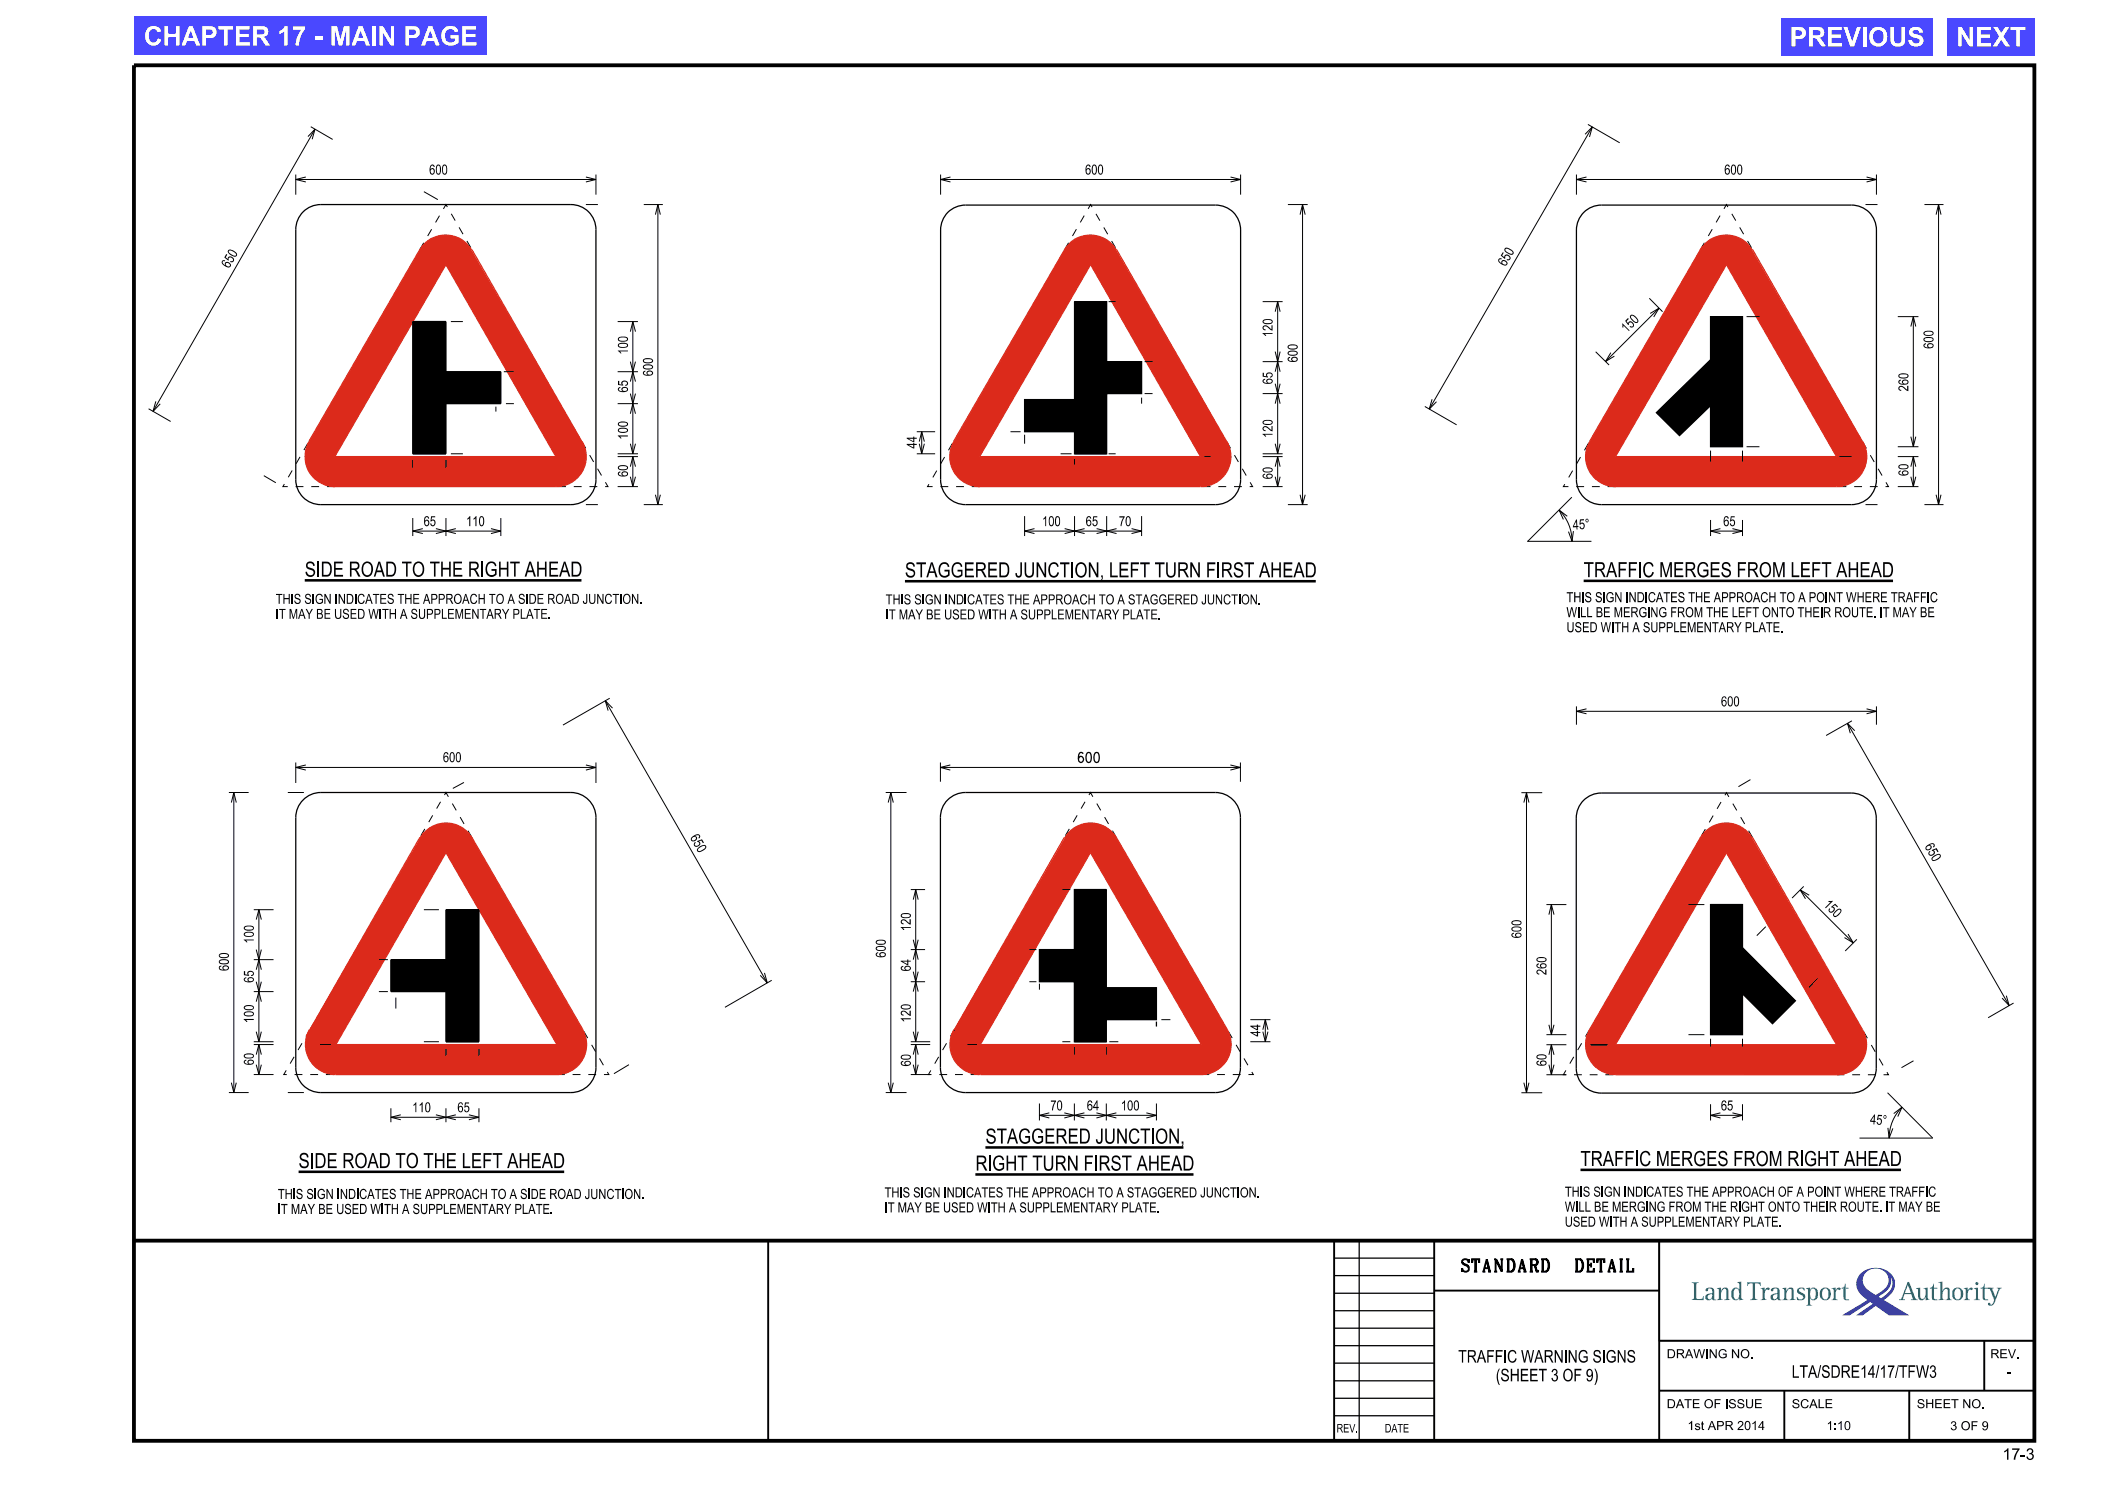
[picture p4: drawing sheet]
<svg xmlns="http://www.w3.org/2000/svg" width="420mm" height="297mm" viewBox="0 0 420 297" stroke-linecap="round" stroke-linejoin="round" font-family="sans-serif">
<defs><g id="words">
<g font-size="3.8" fill="#fff">
<text x="28.7" y="9.1">CHAPTER 17 - MAIN PAGE</text>
<text x="357.8" y="9.3">PREVIOUS</text>
<text x="391.1" y="9.3">NEXT</text>
</g>
<g font-size="3">
<text x="60.9" y="115.3">SIDE ROAD TO THE RIGHT AHEAD</text>
<text x="180.9" y="115.4">STAGGERED JUNCTION, LEFT TURN FIRST AHEAD</text>
<text x="316.6" y="115.4">TRAFFIC MERGES FROM LEFT AHEAD</text>
<text x="59.7" y="233.5">SIDE ROAD TO THE LEFT AHEAD</text>
<text x="195" y="234">RIGHT TURN FIRST AHEAD</text>
<text x="197" y="228.6">STAGGERED JUNCTION,</text>
<text x="315.9" y="233.1">TRAFFIC MERGES FROM RIGHT AHEAD</text>
</g>
<g font-size="2.5">
<text x="292.3" y="254.2">STANDARD</text>
<text x="313.9" y="254.2">DETAIL</text>
<text x="291.5" y="272.3">TRAFFIC WARNING SIGNS</text>
<text x="358.2" y="275.4">LTA/SDRE14/17/TFW3</text>
<text x="401.2" y="275.4">-</text>
<text x="299" y="276.1">(SHEET 3 OF 9)</text>
</g>
<text font-size="2.3" x="400.3" y="291.8">17-3</text>
<g font-size="2">
<text x="85.8" y="34.9">600</text>
<text x="216.9" y="34.9">600</text>
<text x="344.7" y="34.9">600</text>
<text x="45.8" y="53.8" transform="rotate(-60 45.8 53.8)">650</text>
<text x="301" y="53.4" transform="rotate(-60 301 53.4)">650</text>
<text x="325.2" y="66.6" transform="rotate(-45 325.2 66.6)">150</text>
<text x="84.7" y="105.2">65</text>
<text x="93.2" y="105.2">110</text>
<text x="208.3" y="105.2">100</text>
<text x="217" y="105.2">65</text>
<text x="223.7" y="105.2">70</text>
<text x="314.4" y="105.9" transform="rotate(-4 314.4 105.9)">45°</text>
<text x="344.5" y="105.2">65</text>
<text x="55.1" y="123.7">IT MAY BE USED WITH A SUPPLEMENTARY PLATE.</text>
<text x="55.1" y="120.7">THIS SIGN INDICATES THE APPROACH TO A SIDE ROAD JUNCTION.</text>
<text x="177.1" y="123.8">IT MAY BE USED WITH A SUPPLEMENTARY PLATE.</text>
<text x="177.1" y="120.8">THIS SIGN INDICATES THE APPROACH TO A STAGGERED JUNCTION.</text>
<text x="313.1" y="123.4">WILL BE MERGING FROM THE LEFT ONTO THEIR ROUTE. IT MAY BE</text>
<text x="313.1" y="120.4">THIS SIGN INDICATES THE APPROACH TO A POINT WHERE TRAFFIC</text>
<text x="313.1" y="126.4">USED WITH A SUPPLEMENTARY PLATE.</text>
<text x="344" y="141.2">600</text>
<text x="88.5" y="152.3">600</text>
<text x="215.6" y="152.4">600</text>
<text x="137.9" y="167.4" transform="rotate(60 137.9 167.4)">650</text>
<text x="384.7" y="169.2" transform="rotate(60 384.7 169.2)">650</text>
<text x="364.4" y="181" transform="rotate(45 364.4 181)">150</text>
<text x="210" y="221.9">70</text>
<text x="217.2" y="221.9">64</text>
<text x="224.1" y="221.9">100</text>
<text x="344" y="221.9">65</text>
<text x="82.4" y="222.3">110</text>
<text x="91.4" y="222.3">65</text>
<text x="373.8" y="224.7" transform="rotate(4 373.8 224.7)">45°</text>
<text x="55.5" y="239.6">THIS SIGN INDICATES THE APPROACH TO A SIDE ROAD JUNCTION.</text>
<text x="176.8" y="239.3">THIS SIGN INDICATES THE APPROACH TO A STAGGERED JUNCTION.</text>
<text x="312.8" y="239.2">THIS SIGN INDICATES THE APPROACH OF A POINT WHERE TRAFFIC</text>
<text x="55.5" y="242.6">IT MAY BE USED WITH A SUPPLEMENTARY PLATE.</text>
<text x="176.8" y="242.3">IT MAY BE USED WITH A SUPPLEMENTARY PLATE.</text>
<text x="312.8" y="245.2">USED WITH A SUPPLEMENTARY PLATE.</text>
<text x="312.8" y="242.2">WILL BE MERGING FROM THE RIGHT ONTO THEIR ROUTE. IT MAY BE</text>
</g>
<g font-size="1.8">
<text x="333.2" y="271.5">DRAWING NO.</text>
<text x="397.9" y="271.5">REV.</text>
<text x="333.2" y="281.5">DATE OF ISSUE</text>
<text x="358.2" y="281.5">SCALE</text>
<text x="383.2" y="281.5">SHEET NO.</text>
<text x="337.3" y="285.8">1st APR 2014</text>
<text x="365.1" y="285.8">1:10</text>
<text x="389.9" y="285.9">3 OF 9</text>
</g>
<g font-size="1.7">
<text x="267.2" y="286.3">REV.</text>
<text x="276.8" y="286.3">DATE</text>
</g>
</g></defs>
<g fill="#dc2a1b">
<path d="M85 48.6l-1.1 1.4-22.1 38.3a6 6 0 0 0 5.2 9h44.2a6 6 0 0 0 5.2-9l-22.1-38.3a6 6 0 0 0-9.3-1.4zM89.1 52.9l22 38.4h-44.2z" fill-rule="evenodd"/>
<path d="M213.6 48.9l-.8 1.1-22.1 38.3a6 6 0 0 0 5.2 9h44.2a6 6 0 0 0 5.2-9l-22.1-38.3a6 6 0 0 0-9.6-1.1zM218 52.9l22 38.4h-44.2z" fill-rule="evenodd"/>
<path d="M341 48.6l-1.1 1.4-22.1 38.3a6 6 0 0 0 5.2 9h44.2a6 6 0 0 0 5.2-9l-22.1-38.3a6 6 0 0 0-9.3-1.4zM345.1 52.9l22 38.4h-44.2z" fill-rule="evenodd"/>
<path d="M341 166.1l-1.1 1.4-22.1 38.3a6 6 0 0 0 5.2 9h44.2a6 6 0 0 0 5.1-9l-22-38.3a6 6 0 0 0-9.3-1.4zM345.1 170.4l22 38.4h-44.2z" fill-rule="evenodd"/>
<path d="M213.9 166.1l-.9 1.1-22.3 38.6a6 6 0 0 0 5.2 9h44.2a6 6 0 0 0 5.2-9l-22.1-38.3a6 6 0 0 0-9.3-1.4zM218 170.4l22.2 38.4h-44.2z" fill-rule="evenodd"/>
<path d="M85.1 166.1l-1.1 1.4-22.1 38.3a6 6 0 0 0 5.2 9h44.2a6 6 0 0 0 5.2-9l-22.1-38.3a6 6 0 0 0-9.3-1.4zM89.1 170.4l22.2 38.4h-44.2z" fill-rule="evenodd"/>
</g>
<g fill="#000">
<path d="M82.5 64.3h6.6v10h11v6.4h-11v10h-6.6z" fill-rule="evenodd"/>
<path d="M214.8 60.3h6.4v12h7v6.4h-7v12h-6.4v-4.4h-10v-6.4h10z" fill-rule="evenodd"/>
<path d="M341.9 63.3h6.4v26h-6.4v-8.2l-6.2 6-4.6-4.6 10.8-10.6z" fill-rule="evenodd"/>
<path d="M78.1 191.8h11v-10h6.6v26.4h-6.6v-10h-11z" fill-rule="evenodd"/>
<path d="M214.8 177.8h6.4v19.6h10v6.4h-10v4.4h-6.4v-12h-7v-6.4h7z" fill-rule="evenodd"/>
<path d="M341.9 180.8h6.4v8.6l10.6 10.6-4.6 4.6-6-6v8.2h-6.4z" fill-rule="evenodd"/>
</g>
<path d="M26.8 13h379.9v275h-379.9zM26.8 248h379.9" fill="none" stroke="#000" stroke-width=".76" stroke-linecap="butt"/>
<path d="M153.6 248v40M266.7 248v40M286.7 257.9h45M286.7 248v40M331.7 248v40M331.7 268h75M331.7 278h75M356.7 278v10M381.7 278v10M396.7 268v10" fill="none" stroke="#000" stroke-width=".38"/>
<path d="M266.7 258.5h20M266.7 254.9h20M266.7 251.5h20M271.7 248v40M331.7 248h75v20h-75zM266.7 279.5h20M266.7 276h20M266.7 272.4h20M266.7 269h20M266.7 265.5h20M266.7 262h20M266.7 283h20" fill="none" stroke="#000" stroke-width=".25"/>
<g fill="#008c95">
<path d="M338.2 256.3h1.4l-.4 .2-.1 .2v2.9h1l.4-.5h.1v.8l-2.4-.1 .4-.3v-2.8z" fill-rule="evenodd"/>
<path d="M341.1 257.6l-.1 .1a.28 .28 0 0 0 .2 .4 .28 .28 0 0 0 .3-.4l.1-.2h.4l.2 .2 .1 .8h-.6a.71 .71 0 0 0-.8 .6 .71 .71 0 0 0 .5 .8 .71 .71 0 0 0 .9-.4l.1 .3 .3 .1a.16 .16 0 0 0 .2 .1 .16 .16 0 0 0 .1-.3l-.3-.1v-1.7l-.2-.4-.3-.2h-.7zM341.5 258.9l.8-.2v.4l-.3 .5-.2 .1-.3-.1-.2-.6z" fill-rule="evenodd"/>
<path d="M343.2 257.5l.8-.2v.8l.2-.4 .5-.4 .6 .1 .2 .5v1.6l.4 .3-1.2 .1 .4-.4v-1.6l-.2-.3h-.3l-.3 .3-.3 .6v1l.4 .3-1.2 .1 .4-.4v-1.8z" fill-rule="evenodd"/>
<path d="M347.3 256.3l.8-.2v3.3l.4 .3-.8 .2v-.4l-.2 .2-.4 .2a1.33 1.33 0 0 1-.8-2.2l.5-.4h.4l.5 .4v-1.1zM346.9 257.6l-.4 .8 .2 1.1a.61 .61 0 0 0 .8 0 .61 .61 0 0 0 .2-.7l-.2-1-.3-.3z" fill-rule="evenodd"/>
<path d="M349.3 256.3h2.7v.7h-.1l-.1-.3-.3-.2h-.7v2.9l.2 .3 .4 .1-1.6 .1 .4-.2 .2-.3v-2.9h-.7l-.3 .5h-.1z" fill-rule="evenodd"/>
<path d="M352 257.5l.8-.2v.6l.3-.5 .5-.1 .2 .4-.4 .1a.5 .5 0 0 0-.5 .1 .5 .5 0 0 0-.1 .6v1.1l.4 .2-1.2 .1 .4-.3v-1.9z" fill-rule="evenodd"/>
<path d="M354.1 257.6l.5-.3h.6l.4 .3 .1 2 .3 .1a.16 .16 0 0 1 0 .3 .16 .16 0 0 1-.3-.1h-.2l-.2-.4-.3 .3-.6 .1-.5-.4a.96 .96 0 0 1 1.2-1h.2v-.7l-.1-.2-.6-.1-.2 .6-.4-.1zM354.5 258.9l-.1 .2 .1 .4 .2 .2 .3-.1 .3-.4v-.5z" fill-rule="evenodd"/>
<path d="M356.3 257.5l.8-.2v.8l.4-.6 .9-.1 .2 .4v1.7l.4 .3-1.2 .1 .3-.4v-1.7v-.1l-.4-.1-.5 .5-.1 .4v1l.4 .4h-1.2l.4-.3v-1.9z" fill-rule="evenodd"/>
<path d="M359.4 257.5l.4-.2 .9 .1 .1 .6-.5-.5h-.4l-.3 .3 .2 .4 1 .6 .1 .5-.3 .4-.4 .2-1-.1v-.6l.6 .5h.4l.3-.3-.3-.5-.9-.6-.1-.5z" fill-rule="evenodd"/>
<path d="M361 257.5l.4 .2v3l-.4 .2h1.3l-.5-.3v-1.1l.5 .4h.4l.5-.3 .2-.6-.1-1.1a.82 .82 0 0 0-.7-.6 .82 .82 0 0 0-.8 .4v-.4zM362.1 257.7l.4-.2 .4 .3 .1 1.1-.2 .5a.53 .53 0 0 1-.7 .2 .53 .53 0 0 1-.2-.7v-.7z" fill-rule="evenodd"/>
<path d="M364.1 257.7l.5-.4 .7 .1 .5 .5 .2 .7h-.5l-.1-.7-.4-.4-.4 .1-.2 .2-.2 .8h-.4l.1-.6z" fill-rule="evenodd"/>
<path d="M363.8 258.6h.4l.1 .7 .4 .4h.4l.3-.3 .1-.8h.5v.2l-.4 .8-.4 .3h-.5l-.7-.4z" fill-rule="evenodd"/>
<path d="M366.1 257.5l.9-.2v.6l.3-.5 .5-.1 .1 .4-.3 .1a.5 .5 0 0 0-.5 .1 .5 .5 0 0 0-.1 .6v1l.4 .4h-1.3l.4-.2 .1-.3v-1.5z" fill-rule="evenodd"/>
<path d="M368.8 256.6h.1v.8h.6v.2h-.6l.1 1.9 .2 .2h.4v.2h-.7l-.4-.3v-2h-.3v-.2l.5-.3z" fill-rule="evenodd"/>
<path d="M381.4 256.2l-1.2 3.1-.6 .6h1.2l-.1-.2a.24 .24 0 0 1-.3-.1 .24 .24 0 0 1 .1-.3l.2-.6h1.4l.2 .7a.22 .22 0 0 1 0 .3 .22 .22 0 0 1-.2 0l-.1 .2h1.4l-.6-.5-1.2-3.2zM381.4 256.8l.6 1.6h-1.2z" fill-rule="evenodd"/>
<path d="M383 257.5l.9-.2v2l.2 .3h.3l.4-.3 .2-.6-.1-1-.4-.2 .8-.2v2.1l.5 .3-.8 .2-.1-.6-.4 .5h-.8l-.3-.6v-1.5z" fill-rule="evenodd"/>
<path d="M386.5 256.6h.1v.8h.7v.2h-.7v1.9l.3 .2h.4v.2h-.7a.54 .54 0 0 1-.4-.8v-1.5h-.4v-.2l.5-.2z" fill-rule="evenodd"/>
<path d="M387.5 256.3l.8-.2v2l.2-.5 .4-.3 .7 .2 .2 .4v1.6l.4 .4h-1.3l.5-.4v-1.6l-.3-.3-.4 .1-.4 .8v1l.4 .3-1.2 .1 .4-.4v-2.9z" fill-rule="evenodd"/>
<path d="M390.2 258.6h.5l.1 .8a.62 .62 0 0 0 .8 .3 .62 .62 0 0 0 .4-.8v-.3h.5l-.1 .5-.3 .5-.4 .3h-.6l-.6-.3-.2-.4z" fill-rule="evenodd"/>
<path d="M390.5 257.7l.6-.4 .7 .1 .5 .4 .2 .8h-.5l-.2-.8a.64 .64 0 0 0-.8-.2 .64 .64 0 0 0-.3 .8v.2h-.5l.1-.6z" fill-rule="evenodd"/>
<path d="M392.6 257.5l.8-.2v.6l.3-.5 .5-.1 .2 .4-.4 .1a.5 .5 0 0 0-.5 .1 .5 .5 0 0 0-.1 .6v1l.4 .4h-1.2l.4-.3v-1.9z" fill-rule="evenodd"/>
<path d="M394.6 257.5l.8-.2v2.3l.4 .3h-1.2l.4-.4v-1.7z" fill-rule="evenodd"/>
<path d="M396.6 256.6h.2v.8h1.2v.2h-1.2v1.8l.1 .3h.5v.2h-.7l-.4-.4v-1.9h-.4v-.2l.5-.2z" fill-rule="evenodd"/>
<path d="M397.4 257.4h1.2v.1a.25 .25 0 0 0-.3 .1 .25 .25 0 0 0 .1 .3l.5 1.3 .5-1.3a.24 .24 0 0 0 .1-.3 .24 .24 0 0 0-.3-.1v-.1h1l-.5 .4-1.2 2.9-.3 .2h-.5l-.3-.2 .1-.3 .4 .2a.25 .25 0 0 0 .3 .2 .25 .25 0 0 0 .2-.3l.2-.6-.8-2.2-.4-.1z" fill-rule="evenodd"/>
<circle cx="395.2" cy="256.5" r=".3"/>
</g>
<g fill="#171c8f">
<path d="M371.1 256.5l1.3-.6a3.5 3.5 0 0 0 2.2 2.7l.4 .3 .7-.5a3.1 3.1 0 0 0 1.9-2.5l.4 .2a3.7 3.7 0 0 1-2.2 2.9l-.3 .2 .5 .3 1-.7a3 3 0 0 0 1.3-2.2l.5-.1a4.1 4.1 0 0 1-2.2 3.4l5 3h-4l-2.6-1.9-2.6 1.9h-1.3l3.3-2.3-.5-.4-4.2 2.7h-1.4l5-3.1-.4-.3a3.7 3.7 0 0 1-1.8-3z" fill-rule="evenodd"/>
<path d="M371.9 254.6a4.2 4.2 0 0 1 6.8 1.2l.1 .7-.5 .1-.1-.8-.3-.6 .1 .9-.4-.2a2.63 2.63 0 0 0-2.6-2.4 2.63 2.63 0 0 0-2.6 2.4l-1.3 .6 .2-1z" fill-rule="evenodd"/>
</g>
<g fill="#4a48ff">
<path d="M26.8 3.3h70.4v7.7h-70.4z"/>
<path d="M356 3.6h30.3v7.4h-30.3z"/>
<path d="M389.3 3.6h17.4v7.4h-17.4z"/>
</g>
<g fill="none" stroke="#000" stroke-width=".25">
<path d="M60.6 42.3l.9-.7 1-.4 1.6-.3h50a5 5 0 0 1 5 5v50a5 5 0 0 1-5 5h-50a5 5 0 0 1-5-5v-50l.3-1.7 .5-1zM189.5 42.4l.9-.7 1-.4 1.6-.3h50a4.9 4.9 0 0 1 5 5v49.9a4.9 4.9 0 0 1-5 5h-50a4.9 4.9 0 0 1-5-5v-49.9l.3-1.7 .5-1zM316.6 42.4l.9-.7 1-.4 1.6-.3h50a4.9 4.9 0 0 1 5 5v49.9a4.9 4.9 0 0 1-5 5h-50a5 5 0 0 1-5-5v-49.9l.2-1.1 .3-1.1zM82.5 64.3h6.6v10h11v6.4h-11v10h-6.6zM214.8 60.3h6.4v12h7v6.4h-7v12h-6.4v-4.4h-10v-6.4h10zM214.8 60.3h6.4M341.9 63.3h6.4v26h-6.4v-8.2l-6.2 6-4.6-4.6 10.8-10.6zM341.9 63.3h6.4M214.8 90.7h6.4M60.6 159.9l1.4-1 1-.4 1.1-.1h50a5.1 5.1 0 0 1 5 5v50a5 5 0 0 1-5 5h-50a5 5 0 0 1-5-5v-50l.2-1.1 .3-1.1zM189.4 159.9l1.4-1 1.1-.4 1.1-.1h50a5.1 5.1 0 0 1 5 5v50a5 5 0 0 1-5 5h-50a4.9 4.9 0 0 1-5-5v-50l.1-1.1 .4-1.1zM316.5 160l1.4-1 1.1-.4 1.1-.1h50a5.1 5.1 0 0 1 5 5v50a5 5 0 0 1-5 5h-50a4.9 4.9 0 0 1-5-5v-50l.3-1.7 .5-1z"/>
<path d="M214.8 177.8h6.4v19.6h10v6.4h-10v4.4h-6.4v-12h-7v-6.4h7zM214.8 177.8h6.4M78.1 191.8h11v-10h6.6v26.4h-6.6v-10h-11zM341.9 180.8h6.4v8.6l10.6 10.6-4.6 4.6-6-6v8.2h-6.4zM341.9 180.8h6.4M214.8 208.2h6.4M231.2 204.2v1M317.9 208.8h3.4"/>
</g>
<g fill="none" stroke="#dc2a1b" stroke-width=".25">
<path d="M83.9 50a6 6 0 0 1 10.4 0M83.9 49.9l-22.2 38.4M89.1 52.9l22 38.4h-44.2zM94.3 49.9l22 38.4M212.8 50a6 6 0 0 1 10.4 0M212.8 49.9l-22.2 38.4M218 52.9l22 38.4h-44.2zM223.2 49.9l22.1 38.4a6 6 0 0 1-5.2 9M339.9 50a6 6 0 0 1 10.4 0M339.9 49.9l-22.2 38.4M345.1 52.9l22 38.4h-44.2zM350.3 49.9l22 38.4"/>
<path d="M61.8 88.3a6 6 0 0 0 5.2 9M66.9 97.3h44.2M116.4 88.3a6 6 0 0 1-5.2 9M190.7 88.3a6 6 0 0 0 5.2 9M195.8 97.3h44.2M317.8 88.3a6 6 0 0 0 5.2 9h44.1M372.4 88.3a6 6 0 0 1-5.2 9M83.9 167.4l-22 38.4M84 167.5a6 6 0 0 1 10.4 0M89.1 170.4l22.2 38.4h-44.2zM94.3 167.4l22.2 38.4M212.8 167.4l-22 38.4"/>
<path d="M212.8 167.5a6 6 0 0 1 10.4 0M218 170.4l22.2 38.4h-44.2zM223.2 167.4l22.2 38.4M339.9 167.5a6 6 0 0 1 10.4 0M339.9 167.4l-22.2 38.4M345.1 170.4l22 38.4h-44.2zM350.3 167.4l22 38.4a6 6 0 0 1-5.1 9M61.9 205.8a6 6 0 0 0 5.2 9M67.1 214.8h44.2M116.5 205.8a6 6 0 0 1-5.2 9M190.7 205.8a6 6 0 0 0 5.2 9M196 214.8h44.2"/>
<path d="M245.3 205.8a6 6 0 0 1-5.2 9M317.8 205.8a6 6 0 0 0 5.2 9M322.9 214.8h44.2"/>
</g>
<g fill="none" stroke="#000" stroke-width=".2">
<path d="M59.1 34.9v4M59.1 35.9h60M61.1 35.4l-2 .5 2 .5M61.6 27.3l1.4-1.5-.6 2M62.1 25.3l4.4 2.6M63 25.8l-32.4 56.4M84.7 38.3l2.8 1.6M117.1 35.4l2 .5-2 .5M119.1 34.9v4M188 35.9h60M188 34.9v4M190 35.4l-2 .5 2 .5"/>
<path d="M246 35.4l2 .5-2 .5M248 34.9v4M315.1 35.9h60M315.1 34.9v4M316.9 26.8l1.4-1.4-.6 2M317.1 35.4l-2 .5 2 .5M317.4 24.9l6.4 3.6M318.3 25.4l-32.6 56.4M373.1 35.4l2 .5-2 .5M375.1 34.9v4M117.1 40.9h2.4M128.7 40.9h3.8"/>
<path d="M131 42.9l.5-2 .5 2M131.5 40.9v60M257.5 40.9h3.9M259.9 42.9l.5-2 .5 2M260.4 40.9v60M329.7 59.6l2.7 2.7M372.9 40.9h2.4M384.7 40.9h3.8M387 42.9l.5-2 .5 2M387.5 40.9v60M90.1 64.3h2.4M100.7 74.3h2"/>
<path d="M123.5 74.3h4M123.5 64.3h4M126 72.3l.5 2 .5-2M126 78.7l.5 2 .5-2M126 66.3l.5-2 .5 2M126 76.3l.5-2 .5 2M126.5 64.3v26.4M221.6 60.3h1.4M228.2 79.5v1.2M228.8 72.3h1.6M228.8 78.7h1.6M252.4 72.3h4"/>
<path d="M252.4 60.3h4M252.4 78.7h4M254.9 74.3l.5-2 .5 2M254.9 62.3l.5-2 .5 2M254.9 76.7l.5 2 .5-2M254.9 70.3l.5 2 .5-2M255.4 60.3v30.4M286.3 79.8l-.6 2 1.5-1.5M319 70.3l2.7 2.7M322 70.5l-1 1.7 1.7-1M329.9 62.6l1.7-1-1 1.8M331.6 61.6l-10.6 10.6"/>
<path d="M349.1 63.3h2.6M379.4 63.3h4.1M382 65.3l.5-2 .5 2M382.5 63.3v26M29.7 81.7l4.4 2.5M31.2 80.2l-.6 2 1.4-1.5M52.7 95.1l2.4 1.4M82.5 91.9v1.6M89.1 91.9v1.6M90.1 90.7h2.4M99.1 81.3v1M101.1 80.7h1.6"/>
<path d="M123.5 90.7h4M123.5 91.3h4M123.5 80.7h4M123.5 97.3h4M126 88.7l.5 2 .5-2M126 95.3l.5 2 .5-2M126 82.7l.5-2 .5 2M126 93.3l.5-2 .5 2M126.5 91.3v6M131 98.9l.5 2 .5-2M183.3 90.7h3.6M183.3 86.3h3.6"/>
<path d="M183.8 88.7l.5 2 .5-2M183.8 88.3l.5-2 .5 2M184.3 86.3v4.4M202 86.3h2M204.8 86.9v1.8M212 90.7h2.2M214.8 91.7v1.2M221.6 90.7h1.4M240.8 91.3h1.2M252.4 90.7h4M252.4 91.3h4M252.4 97.3h4"/>
<path d="M254.9 80.7l.5-2 .5 2M254.9 93.3l.5-2 .5 2M254.9 88.7l.5 2 .5-2M254.9 95.3l.5 2 .5-2M255.4 91.3v6M259.9 98.9l.5 2 .5-2M284.8 81.2l6.4 3.7M314.2 99.4l-8.8 8.8M341.9 90.1v2.2M348.3 90.1v2.2M349.1 89.3h2.6M367.7 91.3h2.4"/>
<path d="M379.4 91.3h4.1M379.4 89.3h4.1M379.4 97.3h4.1M382 95.3l.5 2 .5-2M382 87.3l.5 2 .5-2M382 93.3l.5-2 .5 2M382.5 91.3v6M387 98.9l.5 2 .5-2M82.5 103.5v3.6M82.5 106.1h17.6M84.5 105.7l-2 .4 2 .5M87.1 105.7l2 .4-2 .5"/>
<path d="M89.1 103.5v3.6M91.1 105.7l-2 .4 2 .5M98.1 105.7l2 .4-2 .5M100.1 103.5v3.6M117.1 100.9h2.4M128.7 100.9h3.8M204.8 103.1v4M204.8 106.1h23.4M206.8 105.7l-2 .4 2 .5M212.8 105.7l2 .4-2 .5M214.8 103.1v4M216.8 105.7l-2 .4 2 .5"/>
<path d="M219.2 105.7l2 .4-2 .5M221.2 103.1v4M223.2 105.7l-2 .4 2 .5M226.2 105.7l2 .4-2 .5M228.2 103.1v4M257.5 100.9h3.9M305.3 108.2h12.8M311.7 101.9a8.8 8.8 0 0 1 2.6 6.3M313.3 103.2l-1.6-1.3 .8 1.9M314.5 106.1l-.2 2.1-.8-1.9M341.9 103.9v3.2M341.9 106.1h6.4"/>
<path d="M343.9 105.7l-2 .4 2 .5M346.3 105.7l2 .4-2 .5M348.3 103.9v3.2M372.9 100.9h2.4M384.7 100.9h3.8M121.9 139.6l-9.4 5.3M45.8 158.4h3.9M46.7 158.4v60M57.5 158.4h3.2M59.1 152.4v4.1M59.1 153.4h60M61.1 152.9l-2 .5 2 .5"/>
<path d="M92.7 156.4l-2.2 1.2M117.1 152.9l2 .5-2 .5M119.1 152.4v4.1M121 140l32.4 56.5M122.4 141.5l-1.4-1.5 .6 2M177.1 158.4h4.1M178.1 158.4v60M188 152.4v3.8M188 153.4h60M190 152.9l-2 .5 2 .5M246 152.9l2 .5-2 .5M248 152.4v3.8"/>
<path d="M304.1 158.4h4.2M305.2 158.4v60M315.1 141.2v3.6M315.1 142.2h60M317.1 141.7l-2 .5 2 .5M349.9 155.8l-2.4 1.4M369.3 144.6l32.3 56.4M370.2 144.1l-5.1 2.9M370.8 146l-1.5-1.4 .6 1.9M373.1 141.7l2 .5-2 .5M375.1 141.2v3.6M46.2 160.4l.5-2 .5 2"/>
<path d="M177.6 160.4l.5-2 .5 2M182.1 177.8h2.8M182.6 179.8l.5-2 .5 2M183.1 177.8v30.4M212.4 177.8h1.6M304.6 160.4l.6-2 .4 2M359.9 177.9l10.6 10.6M360.6 177.2l-2.4 2.3M361.7 178.9l-1.8-1 1 1.7M50.7 191.8h4M50.7 181.8h4M50.7 198.2h4"/>
<path d="M51.2 183.8l.6-2 .4 2M51.2 193.8l.6-2 .4 2M51.2 189.8l.6 2 .4-2M51.2 196.2l.6 2 .4-2M51.8 181.8v26.4M75.7 191.8h1.8M75.7 198.2h1.8M79.1 199.4v2.2M84.7 181.8h3M152.8 194.4l.6 2.1-1.4-1.6M154.3 195.9l-9.4 5.4M182.1 189.8h2.8"/>
<path d="M182.1 196.2h2.8M182.6 194.2l.5 2 .5-2M182.6 187.8l.5 2 .5-2M182.6 198.2l.5-2 .5 2M182.6 191.8l.5-2 .5 2M205.8 189.8h1.4M205.8 196.2h1.4M207.8 196.6v1.2M309.1 180.8h4M309.6 182.8l.5-2 .6 2M310.1 180.8v26M337.5 180.8h3.2"/>
<path d="M353 185.2l-1.8 1.8M363.3 195.6l-1.7 1.8M369.4 186.7l1.1 1.8-1.8-1.1M371.2 187.7l-2.3 2.4M401.1 199l.5 2-1.4-1.5M45.8 218.4h3.9M46.2 216.4l.5 2 .5-2M50.7 208.8h4M50.7 208.2h4M50.7 214.8h4M51.2 200.2l.6-2 .4 2M51.2 210.8l.6-2 .4 2"/>
<path d="M51.2 206.2l.6 2 .4-2M51.2 212.8l.6 2 .4-2M51.8 208.8v6M57.5 218.4h3.2M63.9 208.8h2.2M84.7 208.2h3M89.1 209.6v1.4M95.7 209.6v1.4M125.7 212.8l-3 1.8M177.1 218.4h4.1M177.6 216.4l.5 2 .5-2M182.1 208.8h3.8"/>
<path d="M182.1 208.2h3.8M182.1 214.8h3.8M182.6 206.2l.5 2 .5-2M182.6 212.8l.5 2 .5-2M182.6 210.8l.5-2 .5 2M183.1 208.8v6M193.4 208.8h2M212.4 208.2h1.6M214.8 209.2v1.6M221.2 209.2v1.6M221.8 208.2h1.8M232.2 203.8h1.8"/>
<path d="M249.9 203.8h4.1M249.9 208.2h4.1M252.4 205.8l.5-2 .6 2M252.4 206.2l.5 2 .6-2M252.9 203.8v4.4M304.1 218.4h4.2M304.6 216.4l.6 2 .4-2M309.1 206.8h4M309.1 214.8h4M309.1 208.8h4M309.6 204.8l.5 2 .6-2M309.6 212.8l.5 2 .6-2"/>
<path d="M309.6 210.8l.5-2 .6 2M310.1 208.8v6M337.5 206.8h3.2M341.9 207.6v1.6M348.3 207.6v1.6M377.3 218.4l9.1 9.1h-14.7M382.5 212l-2.4 1.4M402.5 200.5l-5.1 2.9M78.1 223.3h17.6M78.1 221.5v2.8M80.1 222.8l-2 .5 2 .5M87.1 222.8l2 .5-2 .5"/>
<path d="M89.1 221.5v2.8M91.1 222.8l-2 .5 2 .5M93.7 222.8l2 .5-2 .5M95.7 221.5v2.8M207.8 220.6v3.3M207.8 222.9h23.4M209.8 222.4l-2 .5 2 .5M212.8 222.4l2 .5-2 .5M214.8 220.6v3.3M216.8 222.4l-2 .5 2 .5M219.2 222.4l2 .5-2 .5M221.2 220.6v3.3"/>
<path d="M223.2 222.4l-2 .5 2 .5M229.2 222.4l2 .5-2 .5M231.2 220.6v3.3M341.9 220.7v3.2M341.9 222.9h6.4M343.9 222.4l-2 .5 2 .5M346.3 222.4l2 .5-2 .5M348.3 220.7v3.2M377.4 225.4l.2 2.1 .8-2M378.6 222.6l1.6-1.3-.8 1.9M380.2 221.3a8.6 8.6 0 0 0-2.6 6.2"/>
</g>
<g fill="none" stroke="#000" stroke-width=".2" stroke-dasharray="1.6 1.6" stroke-linecap="butt">
<path d="M83.9 49.9l5.2-9 5.2 9M212.8 49.9l5.2-9 5.2 9M339.9 49.9l5.2-9 5.2 9M66.9 97.3h-10.3l5.1-9M116.3 88.3l5.2 9h-10.4M195.8 97.3h-10.4l5.2-9M245.2 88.3l5.2 9h-10.4M322.9 97.3h-10.4l5.2-9M372.3 88.3l5.2 9h-10.4M94.3 167.4l-5.2-9-5.2 9M223.2 167.4l-5.2-9-5.2 9M350.3 167.4l-5.2-9-5.2 9"/>
<path d="M61.9 205.8l-5.2 9h10.4M111.3 214.8h10.4l-5.2-9M190.8 205.8l-5.2 9h10.4M240.2 214.8h10.3l-5.1-9M317.7 205.8l-5.2 9h10.4M367.1 214.8h10.4l-5.2-9"/>
</g>
<path d="M60.9 116h55.3M180.9 116.2h82.1M316.6 116.1h61.8M59.7 234.2h53.1M195 234.7h43.6M197 229.3h39.6M315.9 233.8h64.1" fill="none" stroke="#000" stroke-width=".51"/>
<g fill="#000">
<path d="M123.6 77.5l-.1 .3a1.27 1.27 0 0 0 2 .2 .65 .65 0 0 0-.6-.7 .65 .65 0 0 0-.7 .6l.3 .3a.46 .46 0 0 1-.5-.1 .46 .46 0 0 1-.2-.5l.2-.1v-.1zM124.6 77.6a.43 .43 0 0 1 .5-.1 .43 .43 0 0 1 .2 .5 .49 .49 0 0 1-.5 .1 .49 .49 0 0 1-.3-.4z" fill-rule="evenodd"/>
<path d="M123.7 68.7a.53 .53 0 0 0-.1 .7 .53 .53 0 0 0 .7 .1h.6a.51 .51 0 0 0 .7-.4 .51 .51 0 0 0-.7-.6h-.7zM123.8 68.9a1.78 1.78 0 0 1 1.5 0v.1a1.2 1.2 0 0 1-1.6 0z" fill-rule="evenodd"/>
<path d="M123.7 67.5a.53 .53 0 0 0-.1 .7 .53 .53 0 0 0 .7 .1h.6a.54 .54 0 0 0 .6-.6 .54 .54 0 0 0-.7-.4zM123.8 67.7a1.33 1.33 0 0 1 1.5 .1 1.15 1.15 0 0 1-1.5 .1z" fill-rule="evenodd"/>
<path d="M123.5 76.1h.3v.7l.5 .1a.64 .64 0 0 1 .4-.9 .64 .64 0 0 1 .8 .5l-.1 .5-.4 .1v-.2l.3-.1a.41 .41 0 0 0-.4-.5 .41 .41 0 0 0-.4 .5l.1 .3-1.1-.2z" fill-rule="evenodd"/>
<path d="M123.5 70.1h2v.1h-1.5l.2 .4h-.2z" fill-rule="evenodd"/>
<path d="M128.7 74.2l-.2 .5a1.46 1.46 0 0 0 2 0 .63 .63 0 0 0-.6-.7 .63 .63 0 0 0-.6 .8l.2 .1a.44 .44 0 0 1-.6 0 .44 .44 0 0 1-.1-.5l.2-.1v-.2zM129.5 74.4a.42 .42 0 0 1 .5-.2 .42 .42 0 0 1 .2 .6 .45 .45 0 0 1-.5 .1 .45 .45 0 0 1-.2-.5z" fill-rule="evenodd"/>
<path d="M128.7 73a.48 .48 0 0 0-.1 .6 .48 .48 0 0 0 .5 .2 1.09 1.09 0 0 0 1.5-.5 1.41 1.41 0 0 0-1.9-.3zM128.8 73.2a1.37 1.37 0 0 1 1.6 .1 1.2 1.2 0 0 1-1.7 0z" fill-rule="evenodd"/>
<path d="M128.6 71.9a.57 .57 0 0 0 .1 .6 .57 .57 0 0 0 .6 .1h.6a.52 .52 0 0 0 .7-.4 .52 .52 0 0 0-.7-.6h-.9zM128.9 71.9a1.35 1.35 0 0 1 1.5 .2 1.2 1.2 0 0 1-1.7 0z" fill-rule="evenodd"/>
<path d="M252.5 75.8l-.1 .4a1.27 1.27 0 0 0 2 .1 .63 .63 0 0 0-.6-.6 .63 .63 0 0 0-.6 .7l.2 .1a.47 .47 0 0 1-.6 0 .47 .47 0 0 1-.1-.5l.2-.1v-.2zM253.4 76.1a.44 .44 0 0 1 .5-.2 .44 .44 0 0 1 .3 .4 .46 .46 0 0 1-.5 .2 .46 .46 0 0 1-.3-.4z" fill-rule="evenodd"/>
<path d="M252.4 64.1a.66 .66 0 0 0 .3 .6 .66 .66 0 0 0 .7 .1h.4a.54 .54 0 0 0 .6-.6 .54 .54 0 0 0-.8-.4h-.8zM252.6 64.2a1.37 1.37 0 0 1 1.6 .1 1.24 1.24 0 0 1-1.6 0z" fill-rule="evenodd"/>
<path d="M252.4 74.5h.3v.6l.5 .1a.63 .63 0 0 1 .3-.8 .63 .63 0 0 1 .8 .3l.1 .1a.52 .52 0 0 1-.5 .7v-.2a.34 .34 0 0 0 .3-.4 .34 .34 0 0 0-.4-.3 .35 .35 0 0 0-.5 .2 .35 .35 0 0 0 .2 .5v.2l-1.1-.2z" fill-rule="evenodd"/>
<path d="M252.6 65.2a1.46 1.46 0 0 1 1.6 .6v-.8h.2v1.1l-.4-.2a1.27 1.27 0 0 0-1.3-.6l-.1 .3 .4 .2v.2a.51 .51 0 0 1-.6-.2 .51 .51 0 0 1 .2-.6z" fill-rule="evenodd"/>
<path d="M252.4 66.6h2v.1h-1.6l.3 .4h-.2z" fill-rule="evenodd"/>
<path d="M257.5 71.5l-.1 .3a1.17 1.17 0 0 0 1.6 .5 .55 .55 0 0 0 .4-.8 .55 .55 0 0 0-.8-.2 .45 .45 0 0 0-.5 .4 .45 .45 0 0 0 .3 .5 .47 .47 0 0 1-.6-.1 .47 .47 0 0 1-.1-.5l.2-.1v-.2zM258.3 71.7a.45 .45 0 0 1 .6-.2 .45 .45 0 0 1 .3 .5 .47 .47 0 0 1-.5 .1 .47 .47 0 0 1-.4-.4z" fill-rule="evenodd"/>
<path d="M257.5 70.3a.49 .49 0 0 0 0 .6 .49 .49 0 0 0 .5 .2 .95 .95 0 0 0 1.4-.7 1.66 1.66 0 0 0-1.9-.1zM257.6 70.5a1.4 1.4 0 0 1 1.6 .1 1.2 1.2 0 0 1-1.6 0z" fill-rule="evenodd"/>
<path d="M257.5 69.1a.59 .59 0 0 0 .7 .8h.6a.52 .52 0 0 0 .6-.5 .52 .52 0 0 0-.6-.5l-.7-.1zM257.6 69.2a1.77 1.77 0 0 1 1.6 0v.2a1.2 1.2 0 0 1-1.6 0z" fill-rule="evenodd"/>
<path d="M379.6 76l-.1 .3a1.26 1.26 0 0 0 2 .2 .63 .63 0 0 0-.6-.7 .63 .63 0 0 0-.6 .7l.2 .2a.47 .47 0 0 1-.6 0 .47 .47 0 0 1-.1-.5l.2-.1v-.2zM380.4 76.2a.46 .46 0 0 1 .6-.2 .46 .46 0 0 1 .3 .5 .48 .48 0 0 1-.5 .2 .48 .48 0 0 1-.4-.5z" fill-rule="evenodd"/>
<path d="M379.6 74.9a.57 .57 0 0 0 .1 .6 .57 .57 0 0 0 .6 .2l.5-.1a.52 .52 0 0 0 .7-.4 .52 .52 0 0 0-.6-.6h-.7zM379.8 74.9h1.2l.3 .2a1.2 1.2 0 0 1-1.6 0z" fill-rule="evenodd"/>
<path d="M379.7 77.3a1.43 1.43 0 0 1 1.5 .6v-.8h.3v1.1l-.4-.2a1.27 1.27 0 0 0-1.3-.6l-.1 .3 .4 .2-.1 .2-.4-.1a.47 .47 0 0 1 .1-.7z" fill-rule="evenodd"/>
<path d="M384.6 68.8l-.1 .3a1.28 1.28 0 0 0 2 .1 .63 .63 0 0 0-.6-.6 .63 .63 0 0 0-.6 .7l.2 .1a.46 .46 0 0 1-.6 0 .46 .46 0 0 1-.1-.5l.2-.1v-.2zM385.6 68.9a.43 .43 0 0 1 .5-.2 .43 .43 0 0 1 .2 .5 .42 .42 0 0 1-.6 .2 .42 .42 0 0 1-.1-.5z" fill-rule="evenodd"/>
<path d="M384.6 67.6a.6 .6 0 0 0 .1 .6 .6 .6 0 0 0 .6 .2h.6a.52 .52 0 0 0 .6-.5 .52 .52 0 0 0-.6-.5h-.7zM384.8 67.7a1.77 1.77 0 0 1 1.5 0l.1 .2a1.24 1.24 0 0 1-1.7 0z" fill-rule="evenodd"/>
<path d="M384.6 66.4a.65 .65 0 0 0 .2 .7 .65 .65 0 0 0 .7 0h.4a.54 .54 0 0 0 .6-.6 .54 .54 0 0 0-.8-.4l-.8 .1zM384.8 66.5a1.3 1.3 0 0 1 1.6 .1 1.24 1.24 0 0 1-1.7 0z" fill-rule="evenodd"/>
<path d="M82.5 64.3h6.6v10h11v6.4h-11v10h-6.6z" fill-rule="evenodd"/>
<path d="M123.6 94.4l-.1 .3a1.17 1.17 0 0 0 1.6 .5 .55 .55 0 0 0 .4-.8 .55 .55 0 0 0-.8-.2 .45 .45 0 0 0-.5 .4 .45 .45 0 0 0 .3 .5 .47 .47 0 0 1-.5-.1 .47 .47 0 0 1-.2-.5l.2-.1v-.2zM124.6 94.5a.43 .43 0 0 1 .5-.1 .43 .43 0 0 1 .2 .5 .42 .42 0 0 1-.6 .1 .42 .42 0 0 1-.1-.5z" fill-rule="evenodd"/>
<path d="M123.7 85.7a.48 .48 0 0 0-.1 .6 .48 .48 0 0 0 .5 .2 .95 .95 0 0 0 1.4-.7 1.66 1.66 0 0 0-1.8-.1zM123.8 85.9a1.4 1.4 0 0 1 1.5 .1 1.2 1.2 0 0 1-1.6 0z" fill-rule="evenodd"/>
<path d="M123.6 84.5a.57 .57 0 0 0 .1 .6 .57 .57 0 0 0 .6 .2h.6a.52 .52 0 0 0 .7-.5 .52 .52 0 0 0-.7-.5h-.7zM123.9 84.5h1.2l.2 .3a1.2 1.2 0 0 1-1.6 0z" fill-rule="evenodd"/>
<path d="M123.7 93.2a.48 .48 0 0 0-.1 .5 .48 .48 0 0 0 .5 .3 .95 .95 0 0 0 1.4-.7 1.66 1.66 0 0 0-1.8-.1zM123.8 93.4a1.4 1.4 0 0 1 1.5 .1 1.2 1.2 0 0 1-1.6 0z" fill-rule="evenodd"/>
<path d="M123.5 87h2v.2h-1.5l.2 .4h-.2z" fill-rule="evenodd"/>
<path d="M181.3 88.7v.2l1.3 .7h.2v-.7h.5v-.2h-.5v-.2h-.2v.2zM181.6 88.9h1v.5z" fill-rule="evenodd"/>
<path d="M181.3 87.5v.2l1.3 .7h.2v-.7h.5v-.2h-.5v-.2h-.2v.2zM181.6 87.7h1v.5z" fill-rule="evenodd"/>
<path d="M214.8 60.3h6.4v12h7v6.4h-7v12h-6.4v-4.4h-10v-6.4h10z" fill-rule="evenodd"/>
<path d="M252.5 94.8l-.1 .3a1.28 1.28 0 0 0 2 .2 .62 .62 0 0 0-.6-.7 .62 .62 0 0 0-.6 .7l.2 .2a.46 .46 0 0 1-.6-.1 .46 .46 0 0 1-.1-.5h.2v-.2zM253.4 94.9a.43 .43 0 0 1 .6-.1 .43 .43 0 0 1 .2 .5 .42 .42 0 0 1-.6 .2 .42 .42 0 0 1-.2-.6z" fill-rule="evenodd"/>
<path d="M252.4 84.2a.58 .58 0 0 0 .2 .6 .58 .58 0 0 0 .6 .1h.6a.54 .54 0 0 0 .6-.6 .54 .54 0 0 0-.8-.4l-.8 .1zM252.6 84.3a1.37 1.37 0 0 1 1.6 .1 1.27 1.27 0 0 1-1.6 .2z" fill-rule="evenodd"/>
<path d="M252.4 93.7a.65 .65 0 0 0 .3 .7 .65 .65 0 0 0 .7 0h.4a.51 .51 0 0 0 .6-.4 .51 .51 0 0 0-.6-.6h-.7zM252.6 93.8a1.77 1.77 0 0 1 1.6 0v.1a1.24 1.24 0 0 1-1.6 0z" fill-rule="evenodd"/>
<path d="M252.6 85.3a1.32 1.32 0 0 1 1.5 .6l.1-.7h.2v1l-.6-.2a.91 .91 0 0 0-1.2-.5l.1 .4 .3 .1v.2a.51 .51 0 0 1-.6-.3 .51 .51 0 0 1 .2-.6z" fill-rule="evenodd"/>
<path d="M252.4 86.7h2v.2h-1.6l.3 .4h-.2z" fill-rule="evenodd"/>
<path d="M341.9 63.3h6.4v26h-6.4v-8.2l-6.2 6-4.6-4.6 10.8-10.6z" fill-rule="evenodd"/>
<path d="M379.6 94.2l-.1 .3a1.27 1.27 0 0 0 2 .2 .65 .65 0 0 0-.6-.7 .65 .65 0 0 0-.7 .6l.3 .3a.46 .46 0 0 1-.6-.1 .46 .46 0 0 1-.1-.5l.2-.1v-.2zM380.4 94.4a.46 .46 0 0 1 .6-.2 .46 .46 0 0 1 .3 .5 .5 .5 0 0 1-.5 .1 .5 .5 0 0 1-.4-.4z" fill-rule="evenodd"/>
<path d="M379.6 93a.53 .53 0 0 0 0 .7 .53 .53 0 0 0 .7 .1h.5a.54 .54 0 0 0 .7-.6 .54 .54 0 0 0-.8-.4zM379.7 93.2a1.78 1.78 0 0 1 1.6 0v.1a1.2 1.2 0 0 1-1.6 0z" fill-rule="evenodd"/>
<path d="M214.8 177.8h6.4v19.6h10v6.4h-10v4.4h-6.4v-12h-7v-6.4h7z" fill-rule="evenodd"/>
<path d="M43.9 193.1l-.1 .5a1.45 1.45 0 0 0 2 0 .62 .62 0 0 0-.7-.7 .62 .62 0 0 0-.6 .7l.2 .2a.47 .47 0 0 1-.5 0 .47 .47 0 0 1-.2-.6h.2v-.2zM44.7 193.3a.42 .42 0 0 1 .6-.2 .42 .42 0 0 1 .1 .6 .45 .45 0 0 1-.5 .1 .45 .45 0 0 1-.2-.5z" fill-rule="evenodd"/>
<path d="M43.9 191.9a.48 .48 0 0 0-.1 .6 .48 .48 0 0 0 .5 .2 1.04 1.04 0 0 0 1.5-.5 1.41 1.41 0 0 0-1.9-.3zM44 192.1a1.36 1.36 0 0 1 1.6 .1 1.24 1.24 0 0 1-1.7 0z" fill-rule="evenodd"/>
<path d="M43.9 190.7a.54 .54 0 0 0 0 .7 .54 .54 0 0 0 .6 .1l.9-.1a.48 .48 0 0 0 .4-.5 .48 .48 0 0 0-.6-.4h-.9zM44 190.9a1.43 1.43 0 0 1 1.6 .1 1.24 1.24 0 0 1-1.7 0z" fill-rule="evenodd"/>
<path d="M48.9 195.5l-.2 .3a1.24 1.24 0 0 0 2 .1 .62 .62 0 0 0-.6-.6 .62 .62 0 0 0-.6 .7l.2 .1a.46 .46 0 0 1-.5 0 .46 .46 0 0 1-.2-.5l.2-.1v-.2zM49.8 195.6a.43 .43 0 0 1 .5-.1 .43 .43 0 0 1 .2 .5 .42 .42 0 0 1-.5 .1 .42 .42 0 0 1-.2-.5z" fill-rule="evenodd"/>
<path d="M48.9 186.4a.54 .54 0 0 0 0 .7 .54 .54 0 0 0 .6 .1h.6a.54 .54 0 0 0 .7-.6 .54 .54 0 0 0-.8-.4zM49 186.6a1.3 1.3 0 0 1 1.6 .2 1.24 1.24 0 0 1-1.7 0z" fill-rule="evenodd"/>
<path d="M48.9 185.2a.49 .49 0 0 0-.1 .6 .49 .49 0 0 0 .5 .2 1.02 1.02 0 0 0 1.5-.5 1.21 1.21 0 0 0-1.5-.5zM49 185.4a1.37 1.37 0 0 1 1.6 .1 1.24 1.24 0 0 1-1.7 0z" fill-rule="evenodd"/>
<path d="M48.8 194.1h.2v.6l.5 .1a.63 .63 0 0 1 .3-.8 .63 .63 0 0 1 .9 .3v.5l-.5 .3v-.2l.3-.1a.4 .4 0 0 0-.4-.6 .4 .4 0 0 0-.3 .7v.1l-1-.1z" fill-rule="evenodd"/>
<path d="M48.7 187.8h2v.2h-1.5l.3 .3h-.3z" fill-rule="evenodd"/>
<path d="M78.1 191.8h11v-10h6.6v26.4h-6.6v-10h-11z" fill-rule="evenodd"/>
<path d="M175.2 190.5l-.2 .3a1.28 1.28 0 0 0 2.1 .1 .62 .62 0 0 0-.7-.6 .62 .62 0 0 0-.6 .7l.2 .1a.46 .46 0 0 1-.5 0 .46 .46 0 0 1-.1-.5l.2-.1-.1-.2zM176.1 190.6a.43 .43 0 0 1 .5-.1 .43 .43 0 0 1 .2 .5 .42 .42 0 0 1-.5 .1 .42 .42 0 0 1-.2-.5z" fill-rule="evenodd"/>
<path d="M175.2 189.2a.54 .54 0 0 0 0 .7 .54 .54 0 0 0 .7 .2h.5a.51 .51 0 0 0 .7-.5 .51 .51 0 0 0-.6-.5h-.8zM175.3 189.4a1.74 1.74 0 0 1 1.6 0v.2a1.2 1.2 0 0 1-1.6 0z" fill-rule="evenodd"/>
<path d="M175.2 188a.54 .54 0 0 0 0 .7 .54 .54 0 0 0 .7 .1h.5a.54 .54 0 0 0 .7-.6 .54 .54 0 0 0-.8-.4zM175.3 188.2a1.31 1.31 0 0 1 1.6 .1v.1a1.79 1.79 0 0 1-1.6 .1z" fill-rule="evenodd"/>
<path d="M180.2 193.2l-.1 .5a1.46 1.46 0 0 0 2 0 .63 .63 0 0 0-.7-.7 .63 .63 0 0 0-.6 .7l.2 .2a.46 .46 0 0 1-.5-.1 .46 .46 0 0 1-.1-.5l.2-.1v-.2zM181 193.4a.44 .44 0 0 1 .5-.2 .44 .44 0 0 1 .3 .5 .46 .46 0 0 1-.5 .1 .46 .46 0 0 1-.3-.4z" fill-rule="evenodd"/>
<path d="M180.2 182.7a.53 .53 0 0 0 0 .7 .53 .53 0 0 0 .7 .1h.5a.54 .54 0 0 0 .7-.6 .54 .54 0 0 0-.8-.4zM180.3 182.9a1.78 1.78 0 0 1 1.6 0v.1a1.2 1.2 0 0 1-1.6 0z" fill-rule="evenodd"/>
<path d="M180.1 184a.82 .82 0 0 1 1.3 .2l.4 .3v-.8h.3v1.1l-.5-.2a1.36 1.36 0 0 0-1.2-.6l-.1 .4 .4 .2-.1 .1-.5-.3z" fill-rule="evenodd"/>
<path d="M180.1 192v.2l1.3 .7h.2v-.7h.5v-.2h-.5v-.2h-.2v.2zM180.4 192.2h1v.5z" fill-rule="evenodd"/>
<path d="M180.1 185.3h2v.2h-1.6l.3 .4h-.2z" fill-rule="evenodd"/>
<path d="M302.3 186.6l-.2 .3a1.24 1.24 0 0 0 2 .2 .62 .62 0 0 0-.6-.7 .62 .62 0 0 0-.6 .7l.2 .2a.47 .47 0 0 1-.5-.1 .47 .47 0 0 1-.2-.5l.2-.1v-.2zM303.2 186.7a.43 .43 0 0 1 .5-.1 .43 .43 0 0 1 .2 .5 .42 .42 0 0 1-.5 .1 .42 .42 0 0 1-.2-.5z" fill-rule="evenodd"/>
<path d="M302.3 185.4a.54 .54 0 0 0 0 .7 .54 .54 0 0 0 .6 .1h.6a.54 .54 0 0 0 .7-.6 .54 .54 0 0 0-.8-.4zM302.4 185.6a1.36 1.36 0 0 1 1.6 .1 1.19 1.19 0 0 1-1.7 0z" fill-rule="evenodd"/>
<path d="M302.3 184.1a.48 .48 0 0 0-.1 .6 .48 .48 0 0 0 .5 .2 1 1 0 0 0 1.5-.5 1.27 1.27 0 0 0-1.7-.4zM302.4 184.3a1.37 1.37 0 0 1 1.6 .1 1.24 1.24 0 0 1-1.7 0z" fill-rule="evenodd"/>
<path d="M307.3 192.7l-.2 .3a1.26 1.26 0 0 0 2.1 .2 .63 .63 0 0 0-.7-.7 .63 .63 0 0 0-.6 .7l.2 .2a.47 .47 0 0 1-.5-.1 .47 .47 0 0 1-.2-.5h.3l-.1-.3zM308.2 192.8a.43 .43 0 0 1 .5-.1 .43 .43 0 0 1 .2 .5 .42 .42 0 0 1-.5 .2 .42 .42 0 0 1-.2-.6z" fill-rule="evenodd"/>
<path d="M307.3 191.5a.48 .48 0 0 0-.1 .6 .48 .48 0 0 0 .5 .2 .95 .95 0 0 0 1.4-.7 1.66 1.66 0 0 0-1.8-.1zM307.5 191.6l1.2-.1 .3 .3a1.2 1.2 0 0 1-1.7 0z" fill-rule="evenodd"/>
<path d="M307.3 193.9a1.43 1.43 0 0 1 1.6 .7v-.8h.2v1l-.4-.1a1.27 1.27 0 0 0-1.3-.6v.3l.3 .2v.2l-.4-.2a.47 .47 0 0 1 0-.7z" fill-rule="evenodd"/>
<path d="M341.9 180.8h6.4v8.6l10.6 10.6-4.6 4.6-6-6v8.2h-6.4z" fill-rule="evenodd"/>
<path d="M48.9 211.9l-.2 .4a1.28 1.28 0 0 0 2 .1 .62 .62 0 0 0-.6-.6 .62 .62 0 0 0-.6 .6l.2 .2a.46 .46 0 0 1-.5 0 .46 .46 0 0 1-.2-.5l.2-.1v-.2zM49.8 212.1a.43 .43 0 0 1 .5-.2 .43 .43 0 0 1 .2 .5 .42 .42 0 0 1-.5 .2 .42 .42 0 0 1-.2-.5z" fill-rule="evenodd"/>
<path d="M48.9 202.3a.49 .49 0 0 0-.1 .6 .49 .49 0 0 0 .5 .2 1.02 1.02 0 0 0 1.5-.5 1.21 1.21 0 0 0-1.5-.4zM49 202.5a1.37 1.37 0 0 1 1.6 .1 1.3 1.3 0 0 1-1.6 .2z" fill-rule="evenodd"/>
<path d="M48.9 201.1a.49 .49 0 0 0-.1 .6 .49 .49 0 0 0 .5 .2 .93 .93 0 0 0 1.4-.7 1.66 1.66 0 0 0-1.8-.1zM49 201.3a1.4 1.4 0 0 1 1.6 .1 1.24 1.24 0 0 1-1.7 0z" fill-rule="evenodd"/>
<path d="M48.9 210.7a.54 .54 0 0 0 0 .7 .54 .54 0 0 0 .6 .2l.6-.1a.51 .51 0 0 0 .7-.4 .51 .51 0 0 0-.6-.5l-.8-.1zM49 210.9a1.77 1.77 0 0 1 1.5 0l.1 .2a1.24 1.24 0 0 1-1.7 0z" fill-rule="evenodd"/>
<path d="M48.7 203.7h2v.2h-1.5l.3 .4h-.3z" fill-rule="evenodd"/>
<path d="M180.3 212.1a.54 .54 0 0 0-.2 .7 .54 .54 0 0 0 .7 .3h.6a.56 .56 0 0 0 .7-.7 .56 .56 0 0 0-.9-.4 .43 .43 0 0 0-.4 .4 .43 .43 0 0 0 .2 .5 .46 .46 0 0 1-.5-.1 .46 .46 0 0 1-.1-.5l.2-.1v-.2zM181 212.4a.43 .43 0 0 1 .5-.2 .43 .43 0 0 1 .3 .5 .48 .48 0 0 1-.5 .1 .48 .48 0 0 1-.3-.4z" fill-rule="evenodd"/>
<path d="M180.1 201a.57 .57 0 0 0 .1 .6 .57 .57 0 0 0 .7 .2h.5a.52 .52 0 0 0 .7-.5 .52 .52 0 0 0-.6-.5l-.8-.1zM180.4 201h1.2l.3 .3a1.2 1.2 0 0 1-1.6 0z" fill-rule="evenodd"/>
<path d="M180.2 211a.54 .54 0 0 0 0 .7 .54 .54 0 0 0 .7 .1h.5a.54 .54 0 0 0 .7-.6 .54 .54 0 0 0-.8-.4zM180.3 211.2a1.34 1.34 0 0 1 1.6 .1v.1a1.78 1.78 0 0 1-1.6 0z" fill-rule="evenodd"/>
<path d="M180.1 202.2a1.07 1.07 0 0 1 1.6 .5l.1 .1v-.8h.3v1.1l-.6-.3a.85 .85 0 0 0-1.2-.4v.2l.4 .2-.1 .2-.5-.3z" fill-rule="evenodd"/>
<path d="M180.1 203.5h2v.2h-1.6l.3 .4h-.2z" fill-rule="evenodd"/>
<path d="M249.9 206.3v.1l1.3 .7h.3v-.7h.5v-.1h-.5v-.2h-.3v.2zM250.4 206.4h.8v.5z" fill-rule="evenodd"/>
<path d="M249.9 205v.2l1.3 .7h.3v-.7h.5v-.2h-.5v-.2h-.3v.2zM250.4 205.2h.8v.5z" fill-rule="evenodd"/>
<path d="M307.3 212.1l-.1 .5a1.46 1.46 0 0 0 2 0 .63 .63 0 0 0-.7-.7 .63 .63 0 0 0-.6 .8l.2 .1a.47 .47 0 0 1-.5 0 .47 .47 0 0 1-.2-.5l.3-.1-.1-.2zM308.1 212.3a.45 .45 0 0 1 .5-.2 .45 .45 0 0 1 .3 .5 .47 .47 0 0 1-.5 .2 .47 .47 0 0 1-.3-.5z" fill-rule="evenodd"/>
<path d="M307.3 210.9a.48 .48 0 0 0-.1 .6 .48 .48 0 0 0 .5 .2 1.08 1.08 0 0 0 1.5-.5 1.29 1.29 0 0 0-1.7-.4zM307.4 211.1a1.37 1.37 0 0 1 1.6 .1l-.1 .2a1.41 1.41 0 0 1-1.6-.2z" fill-rule="evenodd"/>
<path d="M340.7 280.6a.9 .9 0 0 0 1.8 0 .9 .9 0 0 0-1.8 0zM341.1 280a.67 .67 0 0 1 1.1 .5 .67 .67 0 0 1-1.1 .6l-.1-.5z" fill-rule="evenodd"/>
<path d="M345.8 279.8a.71 .71 0 0 1 1.2 .4h-.3a.39 .39 0 0 0-.4-.4 .39 .39 0 0 0-.3 .5 .95 .95 0 0 1 1 .8 .77 .77 0 0 1-.8 .4 .77 .77 0 0 1-.6-.6l.2-.1a.46 .46 0 0 0 .5 .5 .46 .46 0 0 0 .4-.5l-.1-.1a.77 .77 0 0 1-.9-.7z" fill-rule="evenodd"/>
<path d="M347.4 279.9a.69 .69 0 0 1 .7-.3 .69 .69 0 0 1 .6 .6h-.3a.41 .41 0 0 0-.4-.4 .41 .41 0 0 0-.4 .5 .95 .95 0 0 1 1.1 .8 .75 .75 0 0 1-.8 .4 .75 .75 0 0 1-.6-.6l.2-.1a.48 .48 0 0 0 .5 .5 .48 .48 0 0 0 .4-.5l-.1-.1a.67 .67 0 0 1-.7-.2 .67 .67 0 0 1-.2-.6z" fill-rule="evenodd"/>
<path d="M358.5 279.8a.71 .71 0 0 1 1.2 .4h-.3a.39 .39 0 0 0-.4-.4 .39 .39 0 0 0-.3 .5 .95 .95 0 0 1 1 .8 .77 .77 0 0 1-.8 .4 .77 .77 0 0 1-.6-.6l.2-.1a.46 .46 0 0 0 .5 .5 .46 .46 0 0 0 .4-.5l-.1-.1a.77 .77 0 0 1-.9-.7z" fill-rule="evenodd"/>
<path d="M360.3 279.8a.78 .78 0 0 1 1.3 .3l-.3 .1a.61 .61 0 0 0-.8-.3 .61 .61 0 0 0-.3 .9 .56 .56 0 0 0 .6 .5 .56 .56 0 0 0 .6-.5l.2 .1a.86 .86 0 0 1-1.3 .5 .86 .86 0 0 1-.2-1.3z" fill-rule="evenodd"/>
<path d="M383.5 279.8a.69 .69 0 0 1 1.2 .4h-.2a.41 .41 0 0 0-.5-.4 .41 .41 0 0 0-.4 .5 .95 .95 0 0 1 1.1 .8 .75 .75 0 0 1-.8 .4 .75 .75 0 0 1-.6-.6l.2-.1a.48 .48 0 0 0 .5 .5 .48 .48 0 0 0 .5-.5l-.2-.1a.67 .67 0 0 1-.7-.2 .67 .67 0 0 1-.2-.6z" fill-rule="evenodd"/>
<path d="M394.2 280.6a.9 .9 0 0 0 1.8 0 .9 .9 0 0 0-1.8 0zM394.6 280a.67 .67 0 0 1 1.1 .5 .67 .67 0 0 1-1.1 .6l-.2-.5z" fill-rule="evenodd"/>
</g>
<use href="#words"/>
</svg>
